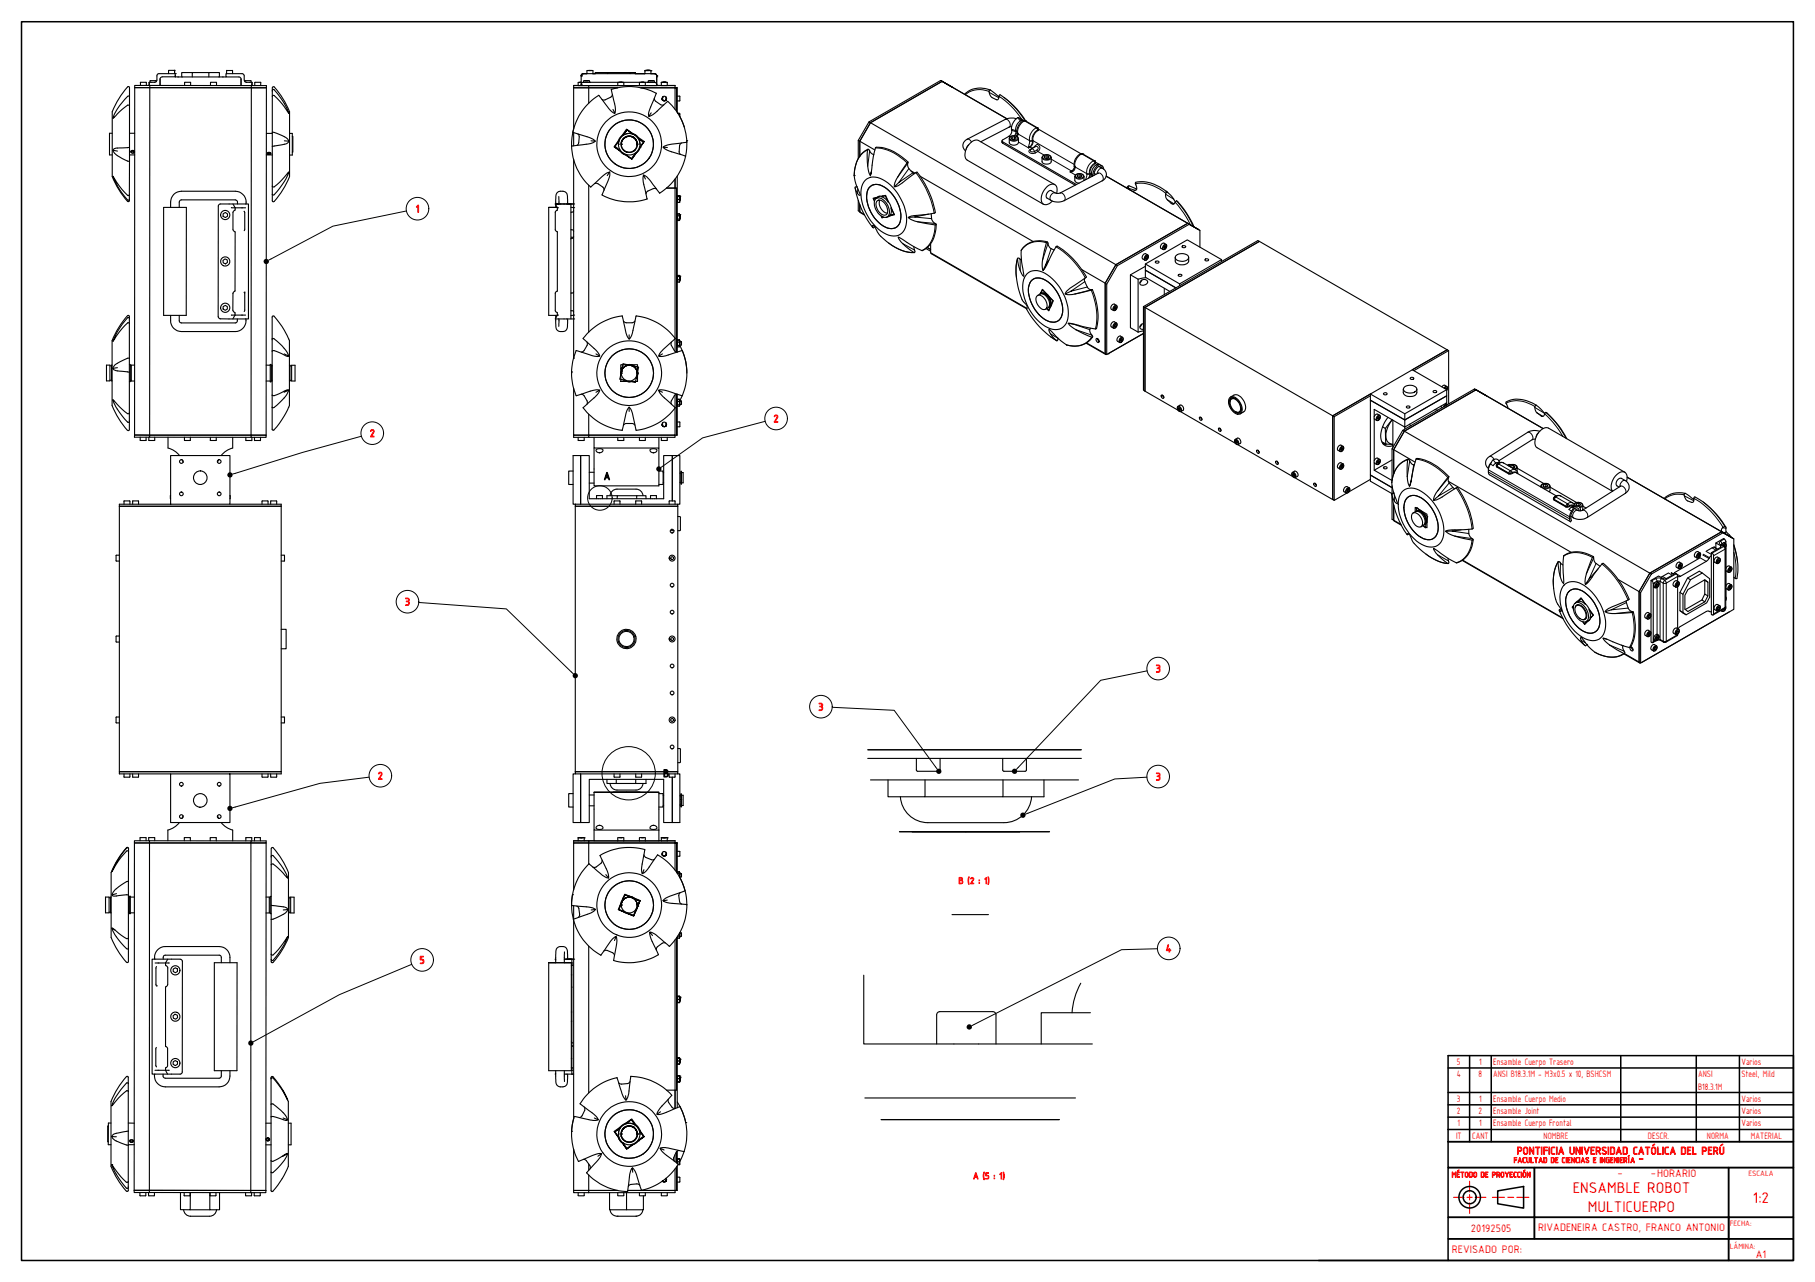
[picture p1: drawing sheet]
<svg xmlns="http://www.w3.org/2000/svg" width="841mm" height="594mm" viewBox="0 0 841 594" stroke-linecap="round" stroke-linejoin="round" font-family="sans-serif">
<defs><g id="words">
<g font-size="7.7" fill="#f00">
<text x="729" y="553">ENSAMBLE ROBOT</text>
<text x="812" y="557">1:2</text>
<text x="736" y="562">MULTICUERPO</text>
</g>
<g font-size="5.4" fill="#f00">
<text x="750" y="545">-</text>
<text x="765" y="545">-HORARIO</text>
<text x="682" y="571">20192505</text>
<text x="713" y="570">RIVADENEIRA CASTRO, FRANCO ANTONIO</text>
<text x="673" y="581">REVISADO POR:</text>
<text x="814" y="583">A1</text>
</g>
<g font-size="5.3" fill="#f00">
<text x="193" y="98">1</text>
<text x="358" y="196">2</text>
<text x="171" y="202">2</text>
<text x="188" y="281">3</text>
<text x="535" y="312">3</text>
<text x="379" y="329">3</text>
<text x="175" y="361">2</text>
<text x="535" y="362">3</text>
<text x="540" y="441">4</text>
<text x="194" y="447">5</text>
<text x="703" y="535">PONTIFICIA UNIVERSIDAD CATÓLICA DEL PERÚ</text>
<text x="759" y="538">-</text>
</g>
<g font-size="5.3">
<text x="280" y="222">A</text>
<text x="307" y="360">B</text>
</g>
<g font-size="4.6" fill="#f00">
<text x="444" y="410">B (2 : 1)</text>
<text x="675" y="494">5</text>
<text x="685" y="494">1</text>
<text x="692" y="494">Ensamble Cuerpo Trasero</text>
<text x="807" y="494">Varios</text>
<text x="675" y="499">4</text>
<text x="685" y="499">8</text>
<text x="692" y="499">ANSI B18.3.1M - M3x0.5 x 10, BSHCSM</text>
<text x="787" y="499">ANSI</text>
<text x="807" y="499">Steel, Mild</text>
<text x="787" y="505">B18.3.1M</text>
<text x="675" y="511">3</text>
<text x="685" y="511">1</text>
<text x="692" y="511">Ensamble Cuerpo Medio</text>
<text x="807" y="511">Varios</text>
<text x="675" y="516">2</text>
<text x="685" y="516">2</text>
<text x="692" y="516">Ensamble Joint</text>
<text x="807" y="516">Varios</text>
<text x="675" y="528">IT</text>
<text x="675" y="522">1</text>
<text x="682" y="528">CANT</text>
<text x="685" y="522">1</text>
<text x="692" y="522">Ensamble Cuerpo Frontal</text>
<text x="715" y="528">NOMBRE</text>
<text x="764" y="528">DESCR.</text>
<text x="791" y="528">NORMA</text>
<text x="807" y="522">Varios</text>
<text x="811" y="528">MATERIAL</text>
<text x="451" y="546">A (5 : 1)</text>
</g>
<g font-size="3.9" fill="#f00">
<text x="810" y="545">ESCALA</text>
<text x="801" y="568">FECHA:</text>
<text x="801" y="579">LÁMINA:</text>
</g>
<g font-size="3.8" fill="#f00">
<text x="701" y="539">FACULTAD DE CIENCIAS E INGENIERÍA</text>
<text x="673" y="546">MÉTODO DE PROYECCIÓN</text>
</g>
</g></defs>
<!-- layer: Visible (ISO) -->
<g fill="none" stroke="#000" stroke-width=".51">
<path d="M65 40v-2h3v2M69 38v2M69 38h3M69 40v1h-7v-1h61v1h-7v161M70 37v1M70 37h2v1M72 38h.1M78 34v-1h3v1M81 35v-1h-8v4h-1M81 35v1zM86 38v2M86 38h.1"/>
<path d="M86 38h2v2M89 34h-5v2M97 36v-2h5v2M97 34h-8v2M98 38v2M98 38h.1M98 38h2v2M105 36h-30h-1v4M105 34v-1h3v1M111 36h-6v-2h8v4h1M111 36h1v4M114 37v1"/>
<path d="M114 37h2v1M114 38h.1M114 38h3v2v-2M116 40v1h-47v161h-7v1h7v-1h47M117 38h.1M118 38v2M118 38h3M121 38v2M266 40v1h7v-1M268 40h1M268 40h-2h7M269 38h.1"/>
<path d="M269 38h-1v2M269 39v1h17M270 38l-1 1M270 38h33M271 37h2v1h-3zM271 37h2zM272 34h3M272 34v-1h3v1M272 34h-2l-1 1v4M273 33h1zM275 34h24M276 34h16"/>
<path d="M281 34h10zM282 34h10M282 34h-6M286 40h3M286 40v-2h3v2M287 38h1zM289 40h7M291 34h2zM294 34h-2h2M296 40h3M296 40v-2h3v2M297 38h1z"/>
<path d="M299 34h3M299 34v-1h3v1M300 33h1zM301 37h2v1h-3zM301 37h2zM302 34h2v1M303 38h.1M303 38l1 1M303 34l1 1M304 35v4M304 39v1h-5M304 35v5v-1"/>
<path d="M304 39h.1M304 40h2M306 40v-2h3v2M306 40h3M306 38h3M307 38h1zM309 40h4M313 40h-40M313 40v11M436 37l6 4zM436 37l-33 19v1l-5 8M53 54l-1 1"/>
<path d="M60 45a15 15 0 0 0-7 8l-1 2 2-1a11 11 0 0 1 6-5M60 45v-4v-1l-4 5-4 7v30l3 6 4 5M60 45v4M60 49v19M62 41h61v161h-61zM126 42h1l3 3 4 8-2-3a12 12 0 0 0-6-6v1M127 40l-1 1v20M127 40l4 6 3 6v30l-4 7-3 5-1-1v-3M273 41v7M284 44l-1 1-3 1h-1M284 51l1 2a11 11 0 0 0-1-8l-1-3a25 25 0 0 1 21 1l-1 3a11 11 0 0 0-2 8M285 53l-2-2-5-7a25 25 0 0 0-12 17l3 1a12 12 0 0 1 7 3h-2"/>
<path d="M286 41h-20v19l-1 8M302 52l-1 2a20 20 0 0 0 8-7 24 24 0 0 1 9 19l-9 1-2 1M303 46l1 1 2 1 2 1M307 46h.1M307 45h.1M307 46a1 1 0 0 0 1 1 1 1 0 0 0 1-1M307 46h2M307 45v1M309 46h.1M309 45h.1M309 45v1M313 41h1z"/>
<path d="M313 41v11M313 41h-16M314 41v12M314 47h1M314 45h1M315 53h-1h1M315 53l2 6M315 53v1M315 45h.1M315 45v2M317 59h.1M403 56l-5 9"/>
<path d="M442 41l-5-3-34 19-5 8v7v-7M458 42l5 3-1 1-3-1zM459 42a11 11 0 0 0-12 2M463 45v-1a31 31 0 0 1 12 12M467 55l-30-17-34 19 114 66-5 8 1 1v32M469 59l-15 7M471 55h-3h-2l-18 10a3 3 0 0 0-1 5M473 55h.1M473 55h-1a6 6 0 0 0-3 6l-1 2-4 3 35 20M473 55l1 1M474 56a4 4 0 0 0-3 6l-1 1M481 60l-6-4a5 5 0 0 0-4 7"/>
<path d="M481 60l20 11M481 60h.1M52 62h-1v10h1M54 70h-2a12 12 0 0 0 8 5M60 68l-6 1-2 1M60 68v7M60 75v15M60 62h2M60 72h2M61 70h.1M61 71a.7 .7 0 0 1 0-1 .7 .7 0 0 1 1 1M62 70h.1"/>
<path d="M123 72h3M123 62h3M124 71h.1M124 71a.7 .7 0 0 1 1 0M124 71h1l-1 1zM125 71h-1v1M125 71v1M125 71h.1M126 61l2 1a8 8 0 0 1 6 3h-2M126 61v7M126 68v18M134 65l-2 2-6 1"/>
<path d="M134 80h.1M134 62h1v10h-1M135 63v8M265 68a26 26 0 0 0 9 19l2-3a12 12 0 0 1 7-4l-2 1M266 74v92M266 61v7M268 62v1v3l-1 1M276 65l-2 2-9 1M283 80a21 21 0 0 1-4 10 26 26 0 0 0 21 2l-1-3a12 12 0 0 1-1-8l1 2M285 68l2 2M287 65a5 5 0 0 1 5-3 5 5 0 0 1 5 5M287 65l-2 3"/>
<path d="M287 65v2M287 70l3 2zM288 71l2 1M288 71h1M289 70h1M289 72h1M290 71v1M290 72l3 2 2-3-2 3zM290 70h.1M291 60l-2 3zM291 60l2 2zM293 70l1-1z"/>
<path d="M293 63l1 1M294 64l1 1M294 64a4 4 0 0 0-6 3M294 64h.1M294 63l2 1zM294 71l-1 3-3-2M295 65v2a4 4 0 0 0-3-4 4 4 0 0 0-4 4 4 4 0 0 1 4-4 4 4 0 0 1 3 4M295 65h.1M295 67h.1M296 64l2 2zM296 69h.1M297 68l-2 3"/>
<path d="M297 68h.1M298 66l-2 2M299 66l-2 2 2-2-9-6-5 8 2 2-2-2M309 68h-2a20 20 0 0 0 11 4M316 66l-1 1v4v1M318 72a26 26 0 0 1-12 17l-5-6-3-2M318 65v7M398 65v9M398 65l7 5M402 69a14 14 0 0 0-5 18M405 72l-3-3a14 14 0 0 0 1 11v1M405 72h.1"/>
<path d="M421 75a18 18 0 0 0-15-6l-3 12 1-1M422 79l2 1M464 65l1 1 33 20M469 64h2l-2 1v-1zM469 64h.1M470 63v2M470 64l-1 1M478 69l-1 1M480 68l-2 1M484 72l2 1h-2zM484 72v1M485 72v1"/>
<path d="M485 73h.1M498 77h.1M498 77l-1 2M508 75l1 1M508 75l-1-1-5-3a4 4 0 0 0-4 6M509 77h1M509 76a4 4 0 0 0-3 6M509 77l2 1M509 77a5 5 0 0 0-2 4M510 76l1 1M510 78a3 3 0 0 1 3 2 3 3 0 0 1-2 4l-18 9a7 7 0 0 1-8-2 2.4 2.4 0 0 1 2-3l2 2 2-1 18-9M511 78v-1a1.9 1.9 0 0 0-2-1 1.9 1.9 0 0 0-2 2l-1 4"/>
<path d="M60 90a12 12 0 0 1-6-6l-2-2 5 8 2 3 1-1M60 90v3h-1M76 96h10v50h-10zM103 99l1-1 1 1v1l-1 1-1-1zM107 96h2M108 95l1 1M108 99v7M109 96h5M109 96l-1 2M110 95v-2h-1h-25l-1 1v2M113 98v9M114 95a5 5 0 0 0-5-6h-25a6 6 0 0 0-5 7"/>
<path d="M126 86a10 10 0 0 0 6-5l2-1-4 7a4 4 0 0 1-4 3M126 86v4M254 96h4zM254 96v50h4M257 95v1M258 96h1M258 96v1l-1 1v9l1 1v27l-1 1v8l1 1v1M259 91v4M259 95h-2h4M259 95h-1h3M261 95h2M263 95h2"/>
<path d="M263 95h3zM263 95a5 5 0 0 0-1-6 3 3 0 0 0-4 0l-1 6 1 1M265 96h1M265 95v53M266 98h-1M273 86v68M276 85h1l2 2 1 1M304 88l-1-1-3 2-1 1M309 87h4zM313 83v74M313 87v76M314 82v81h-1l-2-3v-1"/>
<path d="M314 94h.1M314 91h.1M314 99v3M314 91h1h-1M314 91v3M314 99h.1M314 100h1M314 99h1M314 94h1M314 91h1M314 92h1M315 100v2"/>
<path d="M315 99v1M315 91h.1M315 91h-1h1M315 99h.1M315 91v3M315 99v3M315 100v1M315 100h.1M315 91v2M315 92v1M396 87a41 41 0 0 0 8 18M396 87h1l1 4-1-2z"/>
<path d="M398 93v5v-3M400 99l-2-1 3 2M401 84a8 8 0 0 1 10 1 20 20 0 0 1 8 21 6 6 0 0 1-10 2 22 22 0 0 1-9-23zM403 87a6 6 0 0 1 9 1 14 14 0 0 1 4 16 6 6 0 0 1-9-1 14 14 0 0 1-4-16zM406 92a4 4 0 0 1 5 3 3 3 0 0 1-1 6 7 7 0 0 1-4-9zM406 92h-1v1M406 93a3 3 0 0 1 5 3 2.1 2.1 0 0 1-1 4 2.1 2.1 0 0 1-3-2l-1-2zM406 92h-1M407 91h3l2 3M407 91l-2 1v1M408 93a5 5 0 0 0 3 6M408 91l-2 1"/>
<path d="M408 91l4 3M410 91h-2h1M410 91l2 3M412 94l1 2M412 94h.1M412 100h-1M413 100l-2 1M413 96l1 3-2 1 1-2v-2M413 96l1 4h-2l1-1M416 85l-2 2 2-1 9-6a33 33 0 0 1 8 19l-11 1-1 1M424 80l-3-2v-3l-6 8-1 4M426 82l53 30"/>
<path d="M431 99l1 3 2 2h-3a18 18 0 0 1-10-3h3M489 86l-36-21a6 6 0 0 0-5 9l35 21M490 90a2.8 2.8 0 0 0-1-4 2.8 2.8 0 0 0-4 1 6 6 0 0 0-1 8h2l2-2M499 81h2v1h-1h-1zM499 81v1M500 81l1 1M500 82h.1M502 84v-2a2.4 2.4 0 0 0-2-2 2.4 2.4 0 0 0-2 2v2l2 1M507 80l1 1M513 82l43 25M523 86l-1 1M525 89l2-1-1-3a15 15 0 0 1 15 4"/>
<path d="M527 88l-4-2v1l1 1M540 89h1a7 7 0 0 1 3 5h-1l-2-1-1-2zM545 94v-1l3 3 5 9M108 106l1 2v27l-1 1v8M265 106l1 1M266 110l-1 1M314 102h.1M314 102h1M405 105h-1v-1l1 1a21 21 0 0 0 19 12M408 100l1 1v-1M410 101h-1M429 115l2 1"/>
<path d="M430 115l1 1M431 113l1 5 44 25M431 117l45 26M434 104a12 12 0 0 1-7 12l-11-6a16 16 0 0 0 8 7l-1-3M471 120l2 1M471 120a27 27 0 0 0 5 22v1a36 36 0 0 0 14 15M485 112a10 10 0 0 0-12 4l1 12a11 11 0 0 1-3-8M488 116l-2-1-1-3-2 9v4M531 120h.1M531 119h1l-1 1zM531 119h.1M531 119h1"/>
<path d="M539 114h1l-1 1zM540 114v1M540 114h.1M545 119v2a4 4 0 0 0 6 0v-2M545 118a4 4 0 0 1 6 2 4 4 0 0 1-6-1zM550 103l-33 20h1l-5 9M555 106l-5-3-33 20-5 8v33M555 106l1 1v8M555 106l-5-3 1 1-33 19M103 121l1-1h1v2h-2zM113 135v9M266 135l-1 1"/>
<path d="M314 130v1M314 128h.1M314 128v3M314 131h1M314 130h1M314 128h1M315 128v3M315 128h.1M315 128v2M315 129v1M476 127a8 8 0 0 1 11 1 20 20 0 0 1 7 22 7 7 0 0 1-11 0 21 21 0 0 1-8-21zM478 130a7 7 0 0 1 10 2 13 13 0 0 1 3 16 7 7 0 0 1-10-2 15 15 0 0 1-3-16z"/>
<path d="M480 137a4 4 0 0 1 5 4 1.9 1.9 0 0 1-1 3 1.9 1.9 0 0 1-2-2l-2-3zM481 137a4 4 0 0 1 4 0 4 4 0 0 1 1 4v1l-2 1M482 136h.1M482 136a4 4 0 0 1 4 2 4 4 0 0 1 0 4M482 136l1-2 5 5-1 2M482 136a4 4 0 0 1 5 5M483 136a4 4 0 0 1 3 6M483 134l5 5M483 134l-1 2M485 123l-2 2 6-11a30 30 0 0 1 14 15l-7 5-2 2M488 139l-1 2M501 125l11 6v33"/>
<path d="M503 129l-1 1 2 3 1 1h1M506 134l-2 1a16 16 0 0 1-10 1l2-1M506 134a25 25 0 0 1 2 18l-13-2M524 127l3 2M527 129v25M528 130a1.6 1.6 0 0 1 3-1 1.5 1.5 0 0 1 0 3h-3zM529 130l-1 1M531 123l-7 4v25l3 2M531 122l16 10M531 129h-4M546 127h2a.8 .8 0 0 1-1 1 .8 .8 0 0 1-1-1zM566 121v-1l-16-9-19 11v3l14 8-14-8v3l11 7"/>
<path d="M566 120l-19 12M59 146l-4 6-3 6v30l3 6 4 5M59 146h1v2M60 148v-1a29 29 0 0 0-8 11l2-2a12 12 0 0 1 6-6M60 148v2M60 150v16M79 146a6 6 0 0 0 5 8h25a5 5 0 0 0 5-6M83 146v3l1 1h25l1-1v-1M101 147l1 1h13v-53h-13h-1v52M103 142h1h1v1l-1 1-1-1zM107 146h2M108 144l1 2"/>
<path d="M109 146h5M109 146l-1 2M126 157a16 16 0 0 1 8 8l-2-1M257 148h9M257 148a5 5 0 0 0 2 5 3 3 0 0 0 3 0l1-5M257 146v1M258 146h1M258 146l-1 2M259 148v3M265 144l1 1M266 146h-1M272 159v1l-1 2-2 1"/>
<path d="M289 149l1 1h3l1-1M292 155v2M313 157a25 25 0 0 0-18-10l-1 3a11 11 0 0 1-2 7 22 22 0 0 1-4-11 25 25 0 0 0-18 11l3 2a12 12 0 0 1 5 6l-2-1M313 157l-6 5-2 3M313 157v6M314 158v3l1-1v-1M314 158h.1M314 159h1M314 158h1M315 158v1M315 158v3M315 158h.1"/>
<path d="M316 158v2M316 159l-1-1 1 1v1h-1a27 27 0 0 1 3 13M487 142h-1M487 142l-1 2M487 141l-1 3-1-1 1 1M487 141h.1M490 158a6 6 0 0 1-4-6l8 8M490 157v1M494 160h.1M498 150h-3a24 24 0 0 0 11 6 3 3 0 0 1-1-4M506 156a10 10 0 0 1-12 4M509 157v2a.9 .9 0 0 1-1-1 .9 .9 0 0 1 1-1v1"/>
<path d="M517 142v1zM517 151v1zM517 142v1M517 150v1M517 142h.1M519 158h1M519 157h1l-1 1zM519 157v1M520 157h.1M529 150l-1 1M530 142h1v39h-1zM530 142l53-31 1 1-53 30"/>
<path d="M530 150a1.3 1.3 0 0 0-2 1 1.4 1.4 0 0 0 2 2M530 153l-3 1M531 142l87 51M49 169h2v8h-2zM51 176h1M51 170h1M52 169v8M54 170l-2 1a4 4 0 0 0 5 1h3M60 166a11 11 0 0 0-8 5M60 166v6M60 169v8M60 172v19"/>
<path d="M60 176h1M60 170h1M62 169h-1v8h1M123 177h2M123 169h2M125 169h1v8h-1zM126 176h.1M126 170h.1M126 163v-16l1-1 4 5 3 7v31M126 163l1-1 7 3M126 163v20M126 169v8"/>
<path d="M134 169v8M134 176h1M134 170h1M135 169h2v8h-2zM265 172v1M266 180v22h7M278 165h-3l-8-3a25 25 0 0 0 0 21l3-1a11 11 0 0 1 8-1l-2 1M288 173v-1l-1 4h3M288 170v1M289 176l1 1M289 169l-1 5v-1M289 171a4 4 0 0 1 4-2 4 4 0 0 1 2 4 4 4 0 0 0-3-4 4 4 0 0 0-4 4z"/>
<path d="M291 169h1h-3l-1 3a4 4 0 0 1 4-3 4 4 0 0 1 3 4M292 169l1 1M292 177h.1M293 169l1 1M294 177h1h-4h1M295 175h.1M295 173h.1M295 174v3M295 170l-2-1 3 1-2 7h-3M295 173h1M295 174h.1M296 173l-1 1v-5h-7v8h3h-3"/>
<path d="M296 173h.1M307 164l-2 1a20 20 0 0 0 11-3 25 25 0 0 1 0 21M314 160v1M314 160h1M512 164h1l17-9-17 9M512 164l-9-5 10 5M651 180a4 4 0 0 1 6 1 3 3 0 0 1-4 1 3 3 0 0 1-3-2zM668 179l1-1 1 1v2M670 180h.1M671 162v25M671 162l-87-50-53 30v39l15 9M671 162l-17 9"/>
<path d="M671 162l-16 10M52 185l1 1M60 191v1a10 10 0 0 1-6-6l-2-1 2 4a14 14 0 0 0 6 7v-1M60 191v8h-1M126 189v10a33 33 0 0 0 8-10M126 183v6M132 182l2-1h-1l-6 2h-1M134 181l-2 3a12 12 0 0 1-6 5M269 183h2l1 3v1M273 192v10M278 181l-2 3-6 5a26 26 0 0 0 18 10l1-3a12 12 0 0 1 3-7 21 21 0 0 1 3 10 26 26 0 0 0 18-10M289 197l1-1h3l1 1"/>
<path d="M292 189v2M305 181h3l8 2M307 182l-2-1a11 11 0 0 0 5 6l3 2M307 197h.1M307 196h.1M307 197a1 1 0 0 0 1 1 1 1 0 0 0 1-1M307 197h2M307 196v1M309 197h.1M309 196h.1M309 196v1M311 187v-1l2-3h1v19h-1"/>
<path d="M313 189v13h-40M313 183v6M313 183v19M314 198h1M314 196h1M314 188h.1M314 185v3M314 185h.1M314 185v1M314 186h1M314 185h1M314 188h1"/>
<path d="M315 186v2M315 185v1M315 185v3M315 185h.1M315 196h.1M315 196v2M316 186v1M316 186h-1h1v1h-1M316 183l-1 3v-1M539 183v1M546 189h1v1zM546 189h.1"/>
<path d="M547 189v1M547 190h-1M547 191l26 14M556 193l1 1M565 198l1 1M570 184a5 5 0 0 1 6 7 2.2 2.2 0 0 1-2 1 2.2 2.2 0 0 1-3-1 5 5 0 0 1-1-7zM570 185a4 4 0 0 1 4 2 4 4 0 0 1 0 4 5 5 0 0 1-4-6zM570 184a5 5 0 0 1 5 0 5 5 0 0 1 2 5v2l-2 1M571 185a4 4 0 0 1 3 2 4 4 0 0 1 0 4 4 4 0 0 1-3-6zM571 184l-1 2M573 191h2M573 185h-2"/>
<path d="M575 189l-1 2M618 193v39v-1zM618 193l36-22 16 10v2l-19 12M618 193v38l-18-10M635 183l16 9v3l-16-10zM635 183l-17 10M637 193v-3l14 8 19-11v-4l-19 12v3M637 194v20M638 193h1l-1 1zM639 193v1M639 193h.1M641 198l1 1v7"/>
<path d="M643 193a10 10 0 0 0-2 13l2 1 2-1M645 194l-3 5M645 195a8 8 0 0 0-1 10l1 1h-3l-2-1M645 195v12M650 199l1 1-5 8h-1zM650 180a3 3 0 0 0 3 4 3 3 0 0 0 3-2l1-2M651 200l113 66-4 8v1M651 195l-16-10v35l10 6-10-6v3l10 6v-4M653 197h1M665 190h1M668 188v1M670 187l1 1"/>
<path d="M670 188h.1M670 181l-19 11M683 180l-33 19M689 183l-5-2-33 19-5 8M712 188a2.1 2.1 0 0 0 0 3l2 2a1.3 1.3 0 0 0 2 0 1.3 1.3 0 0 0 0-2 29 29 0 0 1 10 12M712 188a12 12 0 0 0-14-1l1 2M712 188l4 4M713 200a7 7 0 0 0-5 0l-18 12a3 3 0 0 0 0 5M715 199l-32-19 1 1-33 19M65 203v1M68 203v1h-3M69 203v1"/>
<path d="M69 203h47M72 203v1h-3M78 203v5l3 1 2 2M79 211h28v23h-28zM84 213l1 1M85 203l1 1h2v-1M97 203l1 1h2v-1M101 213v1M108 203v5l-3 1-3 2M114 203v1M116 202h7v1h-7zM117 203v1h-3"/>
<path d="M118 203v1M121 203v1h-3M266 218h-2v7h2M268 203v1h3v-1M273 202h40v1h-40zM273 202h-7v1h7M273 219h2M275 203v5h30v17h-30v-17M276 208a1.5 1.5 0 0 1 2 0 1.5 1.5 0 0 1 1 1 1.5 1.5 0 0 1-2 1 1.5 1.5 0 0 1-1-2zM286 203v1h3v-1M296 203v1h3v-1M301 208a1.5 1.5 0 0 1 2 0 1.5 1.5 0 0 1 1 1 1.5 1.5 0 0 1-2 1 1.5 1.5 0 0 1-1-2z"/>
<path d="M305 218h2v7h-2M305 203v5M306 203v1h3v-1M307 219h1M315 219h.1M315 218l1 6zM316 219h1v5h-1M573 204v2zM573 204l-1 1M573 204v1M573 205h.1M573 206l26 15"/>
<path d="M583 209l1 1M592 214v1M599 219l1 2zM599 220h.1M600 220h.1M621 216l1 1M621 208h1M621 216h1l-1 1zM621 208h1l-1 1zM622 216h-1M622 208h-1M622 216h.1"/>
<path d="M622 208h.1M637 214v4M638 214h1l-1 1zM639 214h.1M641 206h1M641 205h.1M645 213l-8 5 8 5M645 208v14M646 208v12M646 208l10 6M652 213a12 12 0 0 0-7 11M655 215h-1l-1-2a15 15 0 0 0-1 9l1 3"/>
<path d="M693 216a2.2 2.2 0 0 1 4-1l6 3v1M695 214h-1l-2 2M695 214a2.2 2.2 0 0 0-3-1 2.2 2.2 0 0 0-1 2 5 5 0 0 0-1 5l38 22M699 216a2.4 2.4 0 0 1 4 1v1M700 216h.1M700 215l-1 1M701 216h1l-1 1M701 216h-1M701 216v1M701 217h.1M703 219l18 11M703 217l12 7"/>
<path d="M711 203l-1 1-16 10M753 219l-35-21a6 6 0 0 0-6 9l35 21a7 7 0 0 1 6-9l1 2v2M55 235h75v123h-75zM57 234l1-2h2v2M61 234l1-2h2v2M79 234h-24v1M79 230v1M107 230v1M107 234h23v1h-75M121 234l1-2h2v2M125 234l1-2h2v2M267 234h47v1h-47z"/>
<path d="M267 235h47v123h-47zM267 234h-1v-23h3v23v-23h4v20h35v-20h4v21v-21h3v23h-1M273 224h2M276 231l1-1h2v1M285 232v2M285 232h2M285 232h.1M286 227h9l2 1 1 2M286 227l-3 1v2M286 230h-5v1M287 232h.1M287 232v2"/>
<path d="M295 232v2M295 232h.1M295 232h2v2M295 231v-1h4v1M295 230h-9v1M301 231l1-1h2v1M307 224h1M310 234v-2h3v2M314 239h1M315 239v1M315 223h.1M315 240v5"/>
<path d="M600 220l-1 1M609 224l1 1M624 229l-6 3M624 227l1 1M624 227h1l-1 1zM624 227h.1M625 227h.1M635 222l-10 6M645 224l3 9a4 4 0 0 1-3-4M645 229v3a38 38 0 0 0 7 16M645 224h.1M645 230v11h1"/>
<path d="M646 229h-1M646 229h.1M646 228v1M650 228a7 7 0 0 1 10 1 21 21 0 0 1 8 21 7 7 0 0 1-10 2 22 22 0 0 1-10-22zM652 231a7 7 0 0 1 10 2 14 14 0 0 1 3 15 6 6 0 0 1-9 0 15 15 0 0 1-4-17zM654 238a4 4 0 0 1 5 4 1.9 1.9 0 0 1-1 2 1.9 1.9 0 0 1-3-1l-1-2zM655 238a4 4 0 0 1 4 0 4 4 0 0 1 1 5l-2 1M656 237v-2l5 3v7l-2-1 1 1 1-3M656 237h1h2M657 237a4 4 0 0 1 3 6M659 237l3 2-1 3M659 237l1 2 1 3"/>
<path d="M659 237l-2-2-1 2a4 4 0 0 1 4 6M666 230l-2 2a12 12 0 0 0 7-4l4-2a11 11 0 0 1 4 7l2 5 2 7-13 1M671 223l57 33M671 221a20 20 0 0 0-15-8l-3 12 1-2M674 226l-2-2-1-3-5 7-2 4M714 226a2.2 2.2 0 0 1 2-2 2.2 2.2 0 0 1 2 1v3M715 225h2v1h-1l-1-1M716 225v1M716 224l1 2M718 226l13 7M720 231a2.2 2.2 0 0 1 3-1l6 3 1 2M728 239v2v1"/>
<path d="M729 237l-1 2M729 237h.1M729 234v1M729 234a2.5 2.5 0 0 1 4 0v3M729 236v1M729 236a1.3 1.3 0 0 1 2-1 1.3 1.3 0 0 1 1 2M730 236h.1M731 233v1M731 234l-2 1-2 1M732 233v1l-1 1M732 233l-2 1h2M732 233v1"/>
<path d="M732 237a2.1 2.1 0 0 0-2-3 2.1 2.1 0 0 0-2 3 5 5 0 0 0 0 5M733 235h2M750 226a2.1 2.1 0 0 1-1-3 2.1 2.1 0 0 1 2-1l2 1a3 3 0 0 1 0 6l-18 11a7 7 0 0 1-7-1M751 225l-18 12h-1l-3-1M751 225h.1M754 221l49 28-5-3-34 20-4 8M781 229a10 10 0 0 0-10 2M785 232l-4-3a2.2 2.2 0 0 0 1 3l2 1 1-3a38 38 0 0 1 15 14M55 257h-1v3h1M130 257h2v3h-2M311 258l1 1h-1zM311 245v1h1"/>
<path d="M314 246h1M315 245v1M646 241v-7v7l3 2M646 241l3 2M653 247l-1 1 1-1a22 22 0 0 0 13 13l5 1M661 242l-1 1M678 260l46 27M678 260l46 26M681 245v3l2 2h-1a21 21 0 0 1-12-4h3M683 250a11 11 0 0 1-8 11l-11-7a14 14 0 0 0 7 7v-2M738 258a12 12 0 0 0-13 0v12a15 15 0 0 1-3-10l2 2M787 257h1l-1 1z"/>
<path d="M787 257v1M787 257h1M788 258l-12 7M791 255l3-1h1v-2l2 1v1l-4 2M793 257l-2 3-12 7h-2M793 256l1 1v28h-1zM794 254h2M794 254h.1M795 252l4-2 1 1v1M796 260l1-1-1 2zM796 260h1M796 260h.1"/>
<path d="M798 252h.1M798 252l2 2v27l-1 1M798 247v-1l5 4M799 253h.1M799 251l1 1M799 251l-1 1M799 251v1M799 247h1a1.3 1.3 0 0 0 0-2 1.3 1.3 0 0 0-2-1v1v1l-34 20h1M800 252v2M800 254v23M800 246l2 3M803 252l2 11a5 5 0 0 1-1 5l-1-1"/>
<path d="M722 260a23 23 0 0 0 2 23h-1v-1M725 271a8 8 0 0 1 10 1 20 20 0 0 1 8 22 7 7 0 0 1-11 1 21 21 0 0 1-8-22zM727 274a6 6 0 0 1 9 2 14 14 0 0 1 4 16 7 7 0 0 1-9-2 15 15 0 0 1-5-15zM730 280a5 5 0 0 1 6 4 2.7 2.7 0 0 1-1 4 2.7 2.7 0 0 1-4-2 6 6 0 0 1-1-6zM731 278l-1 1M732 278l-2 1M732 278h-1l2-1 2 3M735 280l3 5-2 3M735 280l-2-3-2 2 4 1M736 268l-1 3 1-1 7-9a34 34 0 0 1 12 17l-10 4-1 1M741 262l-2-1-1-3-3 8v5M750 269l10 5"/>
<path d="M754 278l1 4 2 2M760 274v33l-7-4a15 15 0 0 1-20-7v-1a4 4 0 0 0 2 4M760 274v33M765 269v16M765 266l33-19 5 3v32l-43 25v-32zM766 272h1M768 269l1 2a1.4 1.4 0 0 1-2 1M768 271h.1M768 269l-1 1a1.4 1.4 0 0 0-1 1 1.4 1.4 0 0 0 1 1M768 271h-1l1 1M768 269h.1M768 269l1 2"/>
<path d="M768 271l-1 1zM768 269v1M773 266l-3 2M777 271h.1M777 270l1 1M777 270l1 1h-1zM777 272v19l14-8h2M777 267l-1-1-4 2-3-1-4 2 1 1v27v1h-1v-4M777 267h.1M777 267v2M778 262l1 1M778 262h1l-1 1z"/>
<path d="M778 275h2v9M779 262h-1M779 262h.1M782 268l1 1-3 6M789 278l-8 4M789 266l3 2v9l-1 2-10 6-3-2v-8l4-7 5-3 2 1-6 3M790 269l1 1v6M790 269v6l1 1-1 3M791 270l-1-1-8 4-1 3v6l1 1 8-4-1-1 1-3M796 260v1M800 277v1M800 263l1-1 1 1a1.5 1.5 0 0 1 0 1 1.5 1.5 0 0 1-1 1l-1-1"/>
<path d="M800 272l1-2 1 1a1.5 1.5 0 0 1 0 2 1.5 1.5 0 0 1-1 0h-1M801 264h1M801 272l1 1M801 264h1l-1 1zM801 272h1l-1 1zM801 264h.1M801 272h.1M802 264h.1M802 272h.1M54 295v2l1 1M55 295h-1M130 292h3v9h-3"/>
<path d="M311 296h1v1h-1zM723 283a40 40 0 0 0 11 16M729 281v1M729 281h.1M730 281a2 2 0 0 1 2-1 2 2 0 0 1 2 2 3 3 0 0 1 0 5h-1M730 281a4 4 0 0 1 4 6 4 4 0 0 1-4-6zM731 280v1M734 288v1l1-1M735 287h-1M735 288l-1 1M736 283l1 3M736 287l-2 2-1-1"/>
<path d="M736 282l2 3M737 287l-2 1M738 285l-1 1M743 296l10 4h3M745 296h-2a20 20 0 0 0 10 7l-1-4M747 283h-3a12 12 0 0 0 8 1h5M752 299h.1M756 300a.9 .9 0 0 1 1 0 .9 .9 0 0 1-1 1l-1-1M756 300l1 1M757 284a22 22 0 0 1-1 16M764 294h1l-1 1zM764 285h1l-1 1z"/>
<path d="M764 293v1M764 285v1M764 293l1 1M764 285h1M765 285v8M766 296l1 1M767 297h-1M767 300h.1M767 297l-1 1M767 296h1M768 294l1 1a1.4 1.4 0 0 1-2 2M768 295v1"/>
<path d="M768 296h-1M768 295v1h-1zM768 294h.1M768 297l4 1M769 295a1.3 1.3 0 0 0-2-1 1.3 1.3 0 0 0-1 1v2h1M777 293h.1M777 292l1 1M777 292l1 1h-1zM777 294v1l-5 3M778 283l3 2M796 282h.1M796 281l1 1"/>
<path d="M796 281l1 1h-1zM799 282h.1M799 282l-5 3M799 282v1l-1-1M800 281a1.5 1.5 0 0 1-1 2 1.5 1.5 0 0 1-2 0M801 283l-40 24M752 303l8 4M760 307h.1M767 300v1zM767 300v1M55 332h-1v3h1M130 332h2v3h-2"/>
<path d="M311 333h1v1h-1zM57 359l1 1h2v-1M61 359l1 1h2v-1M79 359h-24v-1h75v1h-23M79 359h28v22h-28zM121 359l1 1h2v-1M125 359l1 1h2v-1M267 358h47v1h-47zM267 359h-1v22h3v-22v22h4v-20h35v20h4v-21v21h3v-22h-1M285 359v1M287 359v1M287 360h-2"/>
<path d="M295 359v1M297 359v1h-2M310 359v1h3v-1M312 347h-1M314 353h1M314 347h1M315 347h.1M315 347v6M315 353h.1M402 351h99M402 347h99M425 351v6h10l1-6"/>
<path d="M465 351v6h10l1-6M85 378l-1 1M101 378v1M266 368h-2v6h2M273 373h2M273 368h2M275 367v18h30M281 361v2h5v-2M283 363l1 2 2 1M284 367h13zM295 361v2h-9M298 363l-1 2-2 1h-9"/>
<path d="M299 361v2h-4M305 367h-30h30v23M305 368h2v6h-2M307 373h1M307 369h1M315 369h.1M315 373h.1M316 371h.1M315 371v-2l1 2M315 372l1 2zM315 369v-1l1 1M316 371v1"/>
<path d="M316 371l-1 1M316 369h1v4h-1M403 361h97M411 361v8h18v-8M417 369a13 13 0 0 0 13 12h35a13 13 0 0 0 13-12M465 361v8h-36M484 361v8h-19M59 393l-3 3-5 8v30l4 6 4 6M60 393h-1l-3 3-4 8 4-7 3-3 1 1M60 393v2M60 393h.1M60 395l-1 14"/>
<path d="M62 391h61v161h-61zM62 390h7v1h-7zM65 388v2M65 388h3M68 388h.1M68 388v2M69 388v2M69 388h3M69 391h47v-1h7v1h-7v161h-47zM69 390h47M72 388h.1M72 388v2"/>
<path d="M83 381l-2 2-3 2v5M85 388h3M85 388v2M88 388v2M97 388v2M97 388h3M100 388v2M102 381l3 2 3 2v5M114 388v2M114 388h3M114 388h.1M117 388h.1"/>
<path d="M117 388v2M118 388v2M118 388h3M118 388h.1M121 388h.1M121 388v2M126 397a15 15 0 0 1 7 8v2l-1-2a10 10 0 0 0-6-4M126 393v8M126 393h1l2 3 5 8v30l-3 7-4 5M268 388h3v2h-3zM269 388h1zM275 385v5h11"/>
<path d="M275 390h-9v1h7v-1h40M276 383a1.4 1.4 0 0 1 2-1 1.4 1.4 0 0 1 1 2h-2zM279 399v1l-3 2h-1M286 390h3M286 390v-2h3v2M287 388h1zM289 390h7M296 390h3M296 390v-2h3v2M297 388h1zM298 396l1 1 3 1h1M301 383a1.4 1.4 0 0 1 2-1 1.4 1.4 0 0 1 1 2h-2z"/>
<path d="M306 390v-2h3v2M306 390h3M306 390h-7M307 396h.1M307 395h.1M307 396a1 1 0 0 0 1 1 1 1 0 0 0 1-1M307 396h2M307 395v1M307 388h1zM309 396h.1M309 395h.1M309 395v1"/>
<path d="M309 390h4M313 391h1zM313 391h.1M313 391v13M313 390v1M313 391v12M313 391h-47v21M313 391h-40v9M314 391v13M314 397h1M314 394h1M315 395h.1"/>
<path d="M315 395v2M417 385h69M423 385h50zM49 416h2v7h-2zM51 416h.1M51 416v7M54 414l-2 1h1h6M59 409a12 12 0 0 0-7 6M59 409v6M59 415v20M59 416v7M60 416h.1"/>
<path d="M60 415v8zM60 416h2M123 416h2v7h-2M125 416h.1M126 420h2a6 6 0 0 1 5 1l-2 1M126 420v6M126 415h-1v8h1M126 401v19M133 407h.1M134 416v7M134 416h1M135 416h1v7h-1z"/>
<path d="M265 420l1 6M265 420h3a12 12 0 0 1 8 1l-2 1M265 415v4M266 420v6M267 420l1 1 1 3-1 1M273 400l6 6 3 1M273 400a27 27 0 0 0-8 20M287 420h.1M288 418l2-3 3 1-3-1-3 6M288 418v1M288 418l-1 3M289 417a4 4 0 0 1 4-1 4 4 0 0 1 2 3 4 4 0 0 0-3-3 4 4 0 0 0-4 3z"/>
<path d="M289 416h.1M291 415h1M291 415l3 1zM293 416h-3l-2 2M293 416l2 2v1M293 416l3 1zM294 416l1 1M295 420h.1M296 420l-1 2M296 419h.1M296 418h.1M296 417l-2 7"/>
<path d="M297 417l-1 3 1-3-8-3-2 7 2 2-2-2M298 405a22 22 0 0 1 1-11 25 25 0 0 0-21 3l1 2a13 13 0 0 1 3 8l-1-2M298 403v2a11 11 0 0 0 5-6l2-3a26 26 0 0 1 12 17M309 417h-2a20 20 0 0 0 11 2 25 25 0 0 1-8 19l-6-5-3-1M314 404h.1M314 404v1M314 404h1M314 405h.1M314 405h1M315 404h.1M315 404v2M315 405v-1v3a27 27 0 0 1 3 12"/>
<path d="M315 405h1M315 405h1v1h-1M315 414v1v3l1 1M316 405v1M317 413l-7 2-3 2M317 413h.1M51 423h.1M52 430l1 1a8 8 0 0 0 6 4M53 431l-1-1 1 3a14 14 0 0 0 6 7v-1M59 435v11M60 423h.1M60 423h2"/>
<path d="M125 423h.1M126 426v16M133 421a10 10 0 0 1-7 5M134 423h1M266 426a26 26 0 0 0 12 17l2-3a11 11 0 0 1 5-6v2M266 426v92l-1 6M266 426h.1M273 438v68M276 421l-2 2-8 3M287 421l3 2M288 422h.1M289 423h3"/>
<path d="M291 423l3 1M291 423l3 1 1-2-1 2zM293 424h.1M294 424h.1M295 422h-1M295 421h.1M295 420v1M302 434l-1-2a21 21 0 0 0 4 10 25 25 0 0 1-21 3l1-3a11 11 0 0 0 0-8M308 437h-1l-2 2-1 1M313 436v78l-2-1-1-2v-2M313 435v70h-4M314 434v79"/>
<path d="M314 434v1M314 435h1M315 434h-1v1M315 433v2M315 432v3M316 432v2M316 433l-1-1 1 1v1h-1M441 424h17M72 444a5 5 0 0 1 5-5h25a6 6 0 0 1 5 7M72 446h5M73 448l-1 9M76 444v-1h1h25l1 3"/>
<path d="M77 446h1M77 446v1M77 458v27l1 1v8l-1 1v1M77 448l1 1M78 456l-1 1M78 444l-1 2M78 448v8M80 449l1-1 1 1v1l-1 1-1-1zM84 444h-14v54h14M84 445l1 1M85 445l-1 52-1 1M99 446h11v50h-11z"/>
<path d="M126 442v1l2-2 5-7v2a26 26 0 0 1-7 9M126 445v1M126 442v3M254 446v50h11v-50M257 444h.1M257 444v1M257 446h4M257 446h-3h11h-4M261 444h1zM262 441l-1 5M262 444h3v54M262 444h4"/>
<path d="M263 444h2zM263 444a5 5 0 0 0-1-5h-2a3 3 0 0 0-3 4v3M265 448h.1M265 452h.1M265 457h.1M280 441l1-1 3 2 1 1M400 452v32h106M501 456l-3 6-1 7M80 471l1-1h1v2h-1h-1zM265 469h.1M265 473h.1M314 464v1"/>
<path d="M314 462h.1M314 465h.1M314 462v3M314 465h1M314 463h1M314 462h1M315 462h-1h1M315 462h.1M315 465h.1M315 462v3M315 462v2M315 463v1"/>
<path d="M434 470v14M435 469h25h1l1 1M436 469h-1l-1 1M462 470v14M505 469h-23v15M72 496h5M72 485v9M72 494h.1M77 496h1M77 496l1 2M80 492l1-1 1 1v1l-1 1-1-1zM103 496l-1 3v1h-25l-1-1v-1"/>
<path d="M107 496a6 6 0 0 1-5 8h-25a5 5 0 0 1-5-6M126 500v-1l2 2 5 9v-2a27 27 0 0 0-7-9v13M257 498h.1M257 496v3a4 4 0 0 0 3 5h1a3 3 0 0 0 2-5v-1M257 497v1M261 498h4M261 496l1 5M265 496h.1M265 495h.1M265 491h.1M265 483h.1M265 498h1"/>
<path d="M314 493h.1M314 498h.1M314 490v1M314 493h1M314 498v1M314 490h.1M314 490v2M314 492v1M314 490h1h-1M314 499v1M314 500v1h1M314 499h1h-1"/>
<path d="M314 492h1M314 500h1M315 490h.1M315 498h.1M315 498h-1h1M315 490v3M315 498v1M315 490h-1M315 493h.1M315 499v2M315 490v1M315 499h.1"/>
<path d="M315 491v1M315 500v1M52 512h.1M59 502l-3 3-4 7 1-1a11 11 0 0 1 6-5M59 502v-3l-4 4-4 7v30l4 7 4 5v-21M59 502v4M59 506v18M126 512l4 3 3 4-2-1M126 518l6 1h1M126 512v6M126 518v20M131 505l3 6v29l-3 6-5 6v-9"/>
<path d="M266 517a25 25 0 0 0 2 21l3-1a12 12 0 0 1 8-2l-2 1M266 517h.1M266 517l9 2h2M271 513v2l-2 2v1M290 510l-1-2-3-9a25 25 0 0 0-17 13l2 2a12 12 0 0 1 6 5l-2-1M292 501l-1 1h-3h-1M293 519l1 2zM306 515l-2 1a22 22 0 0 0 11-3 26 26 0 0 1 2 21M311 508l-2 2a12 12 0 0 0-5 6M311 508a25 25 0 0 0-19-9v3a12 12 0 0 1-2 8v-2M311 508h.1M314 511l2 4 2 5"/>
<path d="M314 501h.1M314 501h1M315 501h.1M401 509h97M408 519h83M50 522v7M51 520h-1v10h1M54 527h-2a7 7 0 0 0 5 3l2 1M59 524l-6 1-1 2M59 524v7M59 530h3M59 520h3"/>
<path d="M60 528v1M60 528a.7 .7 0 0 0 1 1 .7 .7 0 0 0 1-1M62 528v1M123 520h3M123 531h3M123 528h.1M125 528h.1M126 538v5M131 536l2-1-7 3M133 535l-1 2a12 12 0 0 1-6 6M134 520h1v11h-1M266 533v19h20h-13v-8"/>
<path d="M270 537l1 1 2 2v2M273 539v3M279 535a23 23 0 0 1-7 8 26 26 0 0 0 19 9v-3a12 12 0 0 1 2-8v2M285 524l2-1zM285 524l2 3M287 527l1 3M287 525a5 5 0 0 1 5-5 5 5 0 0 1 5 5M287 527v1M287 527l1 2M287 527h.1M288 525v2M288 527l1 1"/>
<path d="M288 527h.1M288 530l2 2 3-1-3 1zM289 530l2 2 2-2M289 528h.1M289 523l1-1-2 2zM290 521l3-2zM294 529h.1M294 522a4 4 0 0 0-6 3M294 522h-1h1M294 522h.1M294 528l-1 1M295 522l1 1z"/>
<path d="M295 523v2a4 4 0 0 0-3-3 4 4 0 0 0-4 3 4 4 0 0 1 4-3 4 4 0 0 1 3 3M295 525h.1M295 526h.1M295 525a4 4 0 0 1-2 4 4 4 0 0 1-4-1M296 529l-3 2M296 524l2 3zM296 524h.1M297 524l-4-5-8 5 2 3-2-3M297 524l2 3-3 2 3-2M297 524h.1M298 527l-2 1M306 532h2l9 2"/>
<path d="M308 533l-2-1a23 23 0 0 0 8 7 26 26 0 0 1-17 13l-3-9-1-2M313 535v3M313 534v5M314 533v6M314 537h.1M314 537v2M314 538h1M314 540h1M315 533l-2 1-1 2v2M315 537h.1M315 537h-1h1M315 537v3"/>
<path d="M317 534l-2 4M59 547v1l-2-1-5-7 4 7 3 4v-1M62 552h7v1h-7zM65 553v1h2l1-1M69 553v1h2l1-1M84 553v8h4v-8M85 553v1M88 553v1h-3M97 553v8h5v-8M97 554h3M97 553v1M100 553v1"/>
<path d="M114 553v1h2l1-1M118 553v1h2l1-1M123 552h-7v1h-47M123 552v1h-7M266 552h7v1h-7zM268 553v1h3v-1M282 553v8h8v-8M286 553v1h3v-1M291 552h22v1h-40M296 553v1h3v-1M296 549h-1h-3l-1 1M298 554v7h-8"/>
<path d="M306 553v1h3v-1M307 547h.1M307 547l1 1 1-1M307 547a1 1 0 0 0 1 0 1 1 0 0 0 1-1v1M309 547h.1M309 547l-1 1-1-1M313 542v10M313 541v11M314 540l-1 12M314 548h1M314 546h1M315 546h.1"/>
<path d="M315 546v2M85 561l1 1 2 2h9M88 561h9M100 561v1l-3 2M283 561a5 5 0 0 0 7 3 9 9 0 0 0 7-2l1-1"/>
<circle cx="308" cy="46" r="1.1"/>
<circle cx="61" cy="70" r=".5"/>
<circle cx="62" cy="70" r=".7"/>
<circle cx="292" cy="67" r="4"/>
<circle cx="292" cy="67" r="11"/>
<circle cx="292" cy="67" r="5"/>
<circle cx="292" cy="67" r="15"/>
<circle cx="470" cy="65" r="2.3"/>
<circle cx="485" cy="74" r="2.3"/>
<circle cx="104" cy="100" r="2.1"/>
<circle cx="531" cy="119" r="1.5"/>
<circle cx="539" cy="114" r="1.5"/>
<circle cx="549" cy="114" r=".7"/>
<circle cx="104" cy="121" r="2.1"/>
<circle cx="536" cy="121" r=".7"/>
<circle cx="559" cy="120" r=".7"/>
<circle cx="104" cy="143" r="2.1"/>
<circle cx="516" cy="142" r="1.5"/>
<circle cx="516" cy="151" r="1.5"/>
<circle cx="519" cy="157" r="1.5"/>
<circle cx="292" cy="173" r="15"/>
<circle cx="292" cy="173" r="4"/>
<circle cx="292" cy="173" r="11"/>
<circle cx="654" cy="176" r=".7"/>
<circle cx="308" cy="197" r="1.1"/>
<circle cx="539" cy="184" r=".8"/>
<circle cx="547" cy="189" r="1.5"/>
<circle cx="556" cy="194" r=".8"/>
<circle cx="565" cy="199" r=".8"/>
<circle cx="638" cy="193" r="1.5"/>
<circle cx="642" cy="183" r=".7"/>
<circle cx="652" cy="189" r=".7"/>
<circle cx="665" cy="182" r=".7"/>
<circle cx="84" cy="214" r=".9"/>
<circle cx="102" cy="214" r=".9"/>
<circle cx="574" cy="205" r="1.5"/>
<circle cx="583" cy="209" r=".8"/>
<circle cx="592" cy="215" r=".8"/>
<circle cx="600" cy="220" r="1.5"/>
<circle cx="621" cy="208" r="1.5"/>
<circle cx="621" cy="216" r="1.5"/>
<circle cx="638" cy="214" r="1.5"/>
<circle cx="642" cy="217" r=".7"/>
<circle cx="84" cy="229" r=".9"/>
<circle cx="93" cy="221" r="3"/>
<circle cx="102" cy="229" r=".9"/>
<circle cx="609" cy="225" r=".8"/>
<circle cx="624" cy="227" r="1.5"/>
<circle cx="311" cy="246" r=".9"/>
<circle cx="311" cy="259" r="1.4"/>
<circle cx="787" cy="257" r="1.5"/>
<circle cx="796" cy="260" r="1.5"/>
<circle cx="311" cy="271" r=".9"/>
<circle cx="777" cy="271" r="1.5"/>
<circle cx="778" cy="262" r="1.5"/>
<circle cx="290" cy="296" r="4"/>
<circle cx="311" cy="284" r=".9"/>
<circle cx="311" cy="296" r="1.4"/>
<circle cx="764" cy="285" r="1.5"/>
<circle cx="764" cy="293" r="1.5"/>
<circle cx="777" cy="293" r="1.5"/>
<circle cx="796" cy="282" r="1.5"/>
<circle cx="311" cy="309" r=".9"/>
<circle cx="766" cy="300" r="1.5"/>
<circle cx="311" cy="334" r="1.4"/>
<circle cx="311" cy="321" r=".9"/>
<circle cx="311" cy="346" r=".9"/>
<circle cx="84" cy="363" r=".9"/>
<circle cx="84" cy="378" r=".9"/>
<circle cx="93" cy="371" r="3"/>
<circle cx="102" cy="378" r=".9"/>
<circle cx="102" cy="363" r=".9"/>
<circle cx="308" cy="396" r="1"/>
<circle cx="292" cy="419" r="4"/>
<circle cx="292" cy="419" r="11"/>
<circle cx="292" cy="419" r="15"/>
<circle cx="81" cy="450" r="2.1"/>
<circle cx="81" cy="471" r="2.1"/>
<circle cx="81" cy="493" r="2.1"/>
<circle cx="61" cy="529" r=".8"/>
<circle cx="61" cy="529" r=".5"/>
<circle cx="124" cy="528" r=".8"/>
<circle cx="124" cy="528" r=".5"/>
<circle cx="124" cy="528" r=".7"/>
<circle cx="292" cy="525" r="11"/>
<circle cx="292" cy="526" r="15"/>
<circle cx="292" cy="525" r="4"/>
<circle cx="292" cy="526" r="5"/>
<circle cx="292" cy="526" r="11"/>
</g>
<g fill="#000">
<circle cx="81" cy="33" r=".3"/>
<circle cx="81" cy="34" r=".3"/>
<circle cx="269" cy="39" r=".3"/>
<circle cx="269" cy="35" r=".3"/>
<circle cx="271" cy="37" r=".3"/>
<circle cx="273" cy="33" r=".3"/>
<circle cx="274" cy="33" r=".3"/>
<circle cx="288" cy="38" r=".3"/>
<circle cx="298" cy="38" r=".3"/>
<circle cx="299" cy="33" r=".3"/>
<circle cx="300" cy="33" r=".3"/>
<circle cx="301" cy="33" r=".3"/>
<circle cx="302" cy="33" r=".3"/>
<circle cx="302" cy="37" r=".3"/>
<circle cx="304" cy="35" r=".3"/>
<circle cx="304" cy="40" r=".3"/>
<circle cx="304" cy="36" r=".3"/>
<circle cx="308" cy="38" r=".3"/>
<circle cx="307" cy="45" r=".3"/>
<circle cx="474" cy="56" r=".3"/>
<circle cx="475" cy="56" r=".3"/>
<circle cx="481" cy="59" r=".3"/>
<circle cx="287" cy="67" r=".3"/>
<circle cx="288" cy="67" r=".3"/>
<circle cx="290" cy="72" r=".3"/>
<circle cx="295" cy="67" r=".3"/>
<circle cx="297" cy="68" r=".3"/>
<circle cx="297" cy="67" r=".3"/>
<circle cx="318" cy="65" r=".3"/>
<circle cx="471" cy="62" r=".3"/>
<circle cx="498" cy="77" r=".3"/>
<circle cx="501" cy="71" r=".3"/>
<circle cx="502" cy="71" r=".3"/>
<circle cx="507" cy="74" r=".3"/>
<circle cx="510" cy="78" r=".3"/>
<circle cx="259" cy="95" r=".3"/>
<circle cx="265" cy="95" r=".3"/>
<circle cx="266" cy="95" r=".3"/>
<circle cx="266" cy="96" r=".3"/>
<circle cx="314" cy="99" r=".3"/>
<circle cx="314" cy="91" r=".3"/>
<circle cx="315" cy="91" r=".3"/>
<circle cx="315" cy="99" r=".3"/>
<circle cx="396" cy="81" r=".3"/>
<circle cx="265" cy="110" r=".3"/>
<circle cx="113" cy="135" r=".3"/>
<circle cx="314" cy="128" r=".3"/>
<circle cx="315" cy="128" r=".3"/>
<circle cx="266" cy="148" r=".3"/>
<circle cx="266" cy="146" r=".3"/>
<circle cx="265" cy="172" r=".3"/>
<circle cx="266" cy="166" r=".3"/>
<circle cx="288" cy="173" r=".3"/>
<circle cx="288" cy="172" r=".3"/>
<circle cx="295" cy="173" r=".3"/>
<circle cx="513" cy="164" r=".3"/>
<circle cx="670" cy="188" r=".3"/>
<circle cx="693" cy="214" r=".3"/>
<circle cx="694" cy="215" r=".3"/>
<circle cx="701" cy="219" r=".3"/>
<circle cx="720" cy="230" r=".3"/>
<circle cx="727" cy="234" r=".3"/>
<circle cx="728" cy="235" r=".3"/>
<circle cx="735" cy="299" r=".3"/>
<circle cx="315" cy="371" r=".3"/>
<circle cx="268" cy="388" r=".3"/>
<circle cx="269" cy="388" r=".3"/>
<circle cx="271" cy="388" r=".3"/>
<circle cx="288" cy="388" r=".3"/>
<circle cx="298" cy="388" r=".3"/>
<circle cx="306" cy="388" r=".3"/>
<circle cx="307" cy="388" r=".3"/>
<circle cx="308" cy="388" r=".3"/>
<circle cx="309" cy="388" r=".3"/>
<circle cx="265" cy="415" r=".3"/>
<circle cx="288" cy="419" r=".3"/>
<circle cx="295" cy="419" r=".3"/>
<circle cx="296" cy="420" r=".3"/>
<circle cx="291" cy="423" r=".3"/>
<circle cx="72" cy="457" r=".3"/>
<circle cx="264" cy="444" r=".3"/>
<circle cx="265" cy="444" r=".3"/>
<circle cx="265" cy="446" r=".3"/>
<circle cx="265" cy="447" r=".3"/>
<circle cx="266" cy="444" r=".3"/>
<circle cx="315" cy="462" r=".3"/>
<circle cx="265" cy="496" r=".3"/>
<circle cx="265" cy="498" r=".3"/>
<circle cx="265" cy="485" r=".3"/>
<circle cx="265" cy="495" r=".3"/>
<circle cx="265" cy="483" r=".3"/>
<circle cx="315" cy="499" r=".3"/>
<circle cx="315" cy="491" r=".3"/>
<circle cx="52" cy="540" r=".3"/>
<circle cx="123" cy="528" r=".3"/>
<circle cx="265" cy="524" r=".3"/>
<circle cx="287" cy="525" r=".3"/>
<circle cx="288" cy="525" r=".3"/>
<circle cx="288" cy="530" r=".3"/>
<circle cx="295" cy="525" r=".3"/>
<circle cx="296" cy="529" r=".3"/>
<circle cx="297" cy="525" r=".3"/>
<circle cx="318" cy="520" r=".3"/>
<circle cx="307" cy="547" r=".3"/>
<circle cx="286" cy="564" r=".3"/>
<circle cx="295" cy="564" r=".3"/>
</g>
<!-- layer: Visible Narrow (ISO) -->
<g fill="none" stroke="#000" stroke-width=".46">
<path d="M458 42a11 11 0 0 0-11 2M458 43l5 2M463 45a36 36 0 0 1 11 10M465 45l6 6 4 5M466 55a2.2 2.2 0 0 1 2 2 2.2 2.2 0 0 1 0 2M469 60l2 1M472 55l1 1M473 55l1 1M474 56h1M475 56l5 3M475 56a6 6 0 0 0-3 6M475 56h.1"/>
<path d="M480 59a5 5 0 0 0-3 6h1M480 59l1 1a5 5 0 0 0-3 5M480 59h1M480 59l1 1M480 59h.1M402 69a13 13 0 0 0-6 12M403 70l-1 7M405 72h.1M406 69a21 21 0 0 1 14 6M421 76l-5 6M421 78l-5 7 7-5M424 80a45 45 0 0 1 9 19"/>
<path d="M448 65h1l1 1M449 67l-1 2M465 66h.1M467 63h1M468 64a2.5 2.5 0 0 0 4 0M468 64a1.8 1.8 0 0 1 2-1 1.8 1.8 0 0 1 1 1 1.8 1.8 0 0 1-2 1 1.8 1.8 0 0 1-1-1zM471 63h.1M471 62h1M472 62l-1 1M472 62l5 3v4M472 66l5 3M477 65h1"/>
<path d="M477 69v1a1.6 1.6 0 0 0 1 1 1.6 1.6 0 0 0 2 0M477 69h.1M477 68v1M477 68l1 1M477 70h1h1M478 69l1 1M478 69l1-1a1.5 1.5 0 0 1 3 0 1.5 1.5 0 0 1-1 2M478 69h-1M478 69h.1M478 65h.1M479 65l-1 2-1 1M479 65l-1 3h-1"/>
<path d="M479 65l19 11M479 70l1 1M480 68h1l-1 2M480 70h1M480 70h-1M481 70l3 2M481 70l-1 1M481 61v-1a5 5 0 0 0-2 5M483 73a2.5 2.5 0 0 0 4 0M483 72a1.7 1.7 0 0 1 2 0 1.7 1.7 0 0 1 2 1 1.7 1.7 0 0 1-2 1 1.7 1.7 0 0 1-2-2zM487 74l10 5M496 80l2 1"/>
<path d="M497 79l-1 1M497 79h.1M497 79v1M498 78l-1 1M498 77h.1M498 77v2l-2 1M498 77l6 3-1 3M501 71h.1M501 71l6 3M501 71a6 6 0 0 0-3 6M501 71h1M507 75a5 5 0 0 0-3 6l1-1"/>
<path d="M507 75v1a5 5 0 0 0-2 4M507 74h.1M507 74l1 1M507 74v1M508 75v1a4 4 0 0 0-3 4M508 75l-1 1M509 76h-1M510 77h.1M511 78a2.5 2.5 0 0 0-3 2M397 87v3M430 99l-6 2h8M489 89a2.3 2.3 0 0 0-2 4"/>
<path d="M491 89a2.3 2.3 0 0 1 2 4M498 82a2.4 2.4 0 0 0 4 0M498 81a1.8 1.8 0 0 1 3-1 1.8 1.8 0 0 1 1 2 1.9 1.9 0 0 1-2 1 1.9 1.9 0 0 1-2-2zM502 83l1 1M503 83h.1M505 80l-1 1M505 80v2M505 80l-1 3M505 80l1 1M509 80a2.2 2.2 0 0 1 2 1 2.2 2.2 0 0 1 0 3M523 87h-1M523 87l3 1"/>
<path d="M526 85a17 17 0 0 1 14 5M540 90l4 2M540 89h1M541 93l3 1M543 94l1 1M545 94l3 5 4 5M545 93l5 7 3 5M405 105h-1M412 113a18 18 0 0 0 11 4M418 113l6 3M425 103l8 1M433 104a13 13 0 0 1-6 12"/>
<path d="M471 120v3v5M485 112a10 10 0 0 0-12 4M486 113l-3 7M487 115l-2 8 1-2M489 114a37 37 0 0 1 14 15M531 119l1-1a1 1 0 0 1 0 2 1 1 0 0 1-2 0zM532 118a1.8 1.8 0 0 0-2 3M539 114l1-1a1 1 0 0 1 0 2 1 1 0 0 1-1 0zM540 113a1.6 1.6 0 0 0-1 3M473 120v5M503 131l-7 4 8-2M506 134a29 29 0 0 1 2 18"/>
<path d="M506 134l-8 2M539 134v2M487 155l3 2M487 156l3 2M498 150l7 3M499 153l7 2M506 156a10 10 0 0 1-12 4M516 142h1a1 1 0 0 1 0 1 1 1 0 0 1-1 0zM516 150h1a1 1 0 0 1 0 1 1 1 0 0 1-1 0zM517 142a1.6 1.6 0 0 0-1 2M517 150a1.6 1.6 0 0 0-1 2M519 157l1-1a1 1 0 0 1 0 2 1 1 0 0 1-1 0z"/>
<path d="M520 156a1.6 1.6 0 0 0-1 3M669 180l1-1v2M670 179l-1 1M546 189a1.2 1.2 0 0 1 1 0 1.2 1.2 0 0 1 0 2l-1-1zM546 188a1.6 1.6 0 0 1 1 3M638 193h1a1 1 0 0 1 0 1 1 1 0 0 1-1 0zM639 192a1.6 1.6 0 0 0-1 3M651 198v1M670 187l-1 2M671 188l-1-1-1 1M698 187a13 13 0 0 1 13 1M711 189l5 2"/>
<path d="M712 191l3 2M714 193h1M716 192l4 4 4 6M716 191l5 5 5 7M572 204a1.1 1.1 0 0 1 2 0 1.1 1.1 0 0 1-1 2l-1-1zM572 204a1.6 1.6 0 0 1 2 2M599 219a1.1 1.1 0 0 1 1 1 1.1 1.1 0 0 1 0 1l-1-1zM599 219a1.6 1.6 0 0 1 1 2M621 207h1a1 1 0 0 1 0 1 1 1 0 0 1-1 1zM622 215a1 1 0 0 1 0 2 1 1 0 0 1-1 0zM622 215a1.6 1.6 0 0 0-1 2M622 207a1.6 1.6 0 0 0-1 2"/>
<path d="M638 213h1a1 1 0 0 1 0 1 1 1 0 0 1-1 1zM639 213a1.6 1.6 0 0 0-1 2M652 213a11 11 0 0 0-7 11M653 214l-1 7M655 215l-1 7M656 213a25 25 0 0 1 15 8M690 218l37 21M690 219l37 21M690 212h1l1 1M691 215l1 1M691 214l-1 3M692 213l1 2"/>
<path d="M693 216l1 1M694 215v2M694 217l5 3M694 216l5 3M694 216h.1M694 215h.1M694 215l6 3M694 215v1M697 215h-3M699 219h1M699 219v1M699 219l1-1v1"/>
<path d="M699 219h.1M699 216a1.8 1.8 0 0 1 2-1 1.8 1.8 0 0 1 2 2h-1M700 218l1 1h-1M702 218h-2M703 219l-4 1M703 219h-1h-1M703 217l-1 1M708 200a2.3 2.3 0 0 1 2 4M713 200l-1 3M625 226a1 1 0 0 1 0 2 1 1 0 0 1-1 0zM625 226a1.6 1.6 0 0 0-1 2M645 229h.1"/>
<path d="M646 229v3M671 221l-5 7M672 224l-6 6 7-4M675 226a41 41 0 0 1 7 19M714 225v1M715 225a1.7 1.7 0 0 1 2-1 1.7 1.7 0 0 1 1 2 1.7 1.7 0 0 1-2 0 1.7 1.7 0 0 1-1-1zM718 225l-1 1h-2M720 231v1M720 230v2M720 232l6 3M720 231l6 4M720 230h1"/>
<path d="M721 230l5 3M721 230l-1 1M721 230h.1M723 230h-2M726 235h.1M726 233v2M726 233l1 1-1 1M727 236l1 1M729 233h-3M729 234l-3 1M729 234a2 2 0 0 1 2-1 2 2 0 0 1 2 1l-1 1M729 235l-1-1-1 1"/>
<path d="M729 235h-1M730 235h.1M731 237a2.3 2.3 0 0 0-2 3M733 236a2.4 2.4 0 0 1 2 4M733 234l-1 1M751 225a2.4 2.4 0 0 1 2 4M753 223a2.5 2.5 0 0 0-2 2M780 229h-4l-5 2M780 230l5 2M785 231a37 37 0 0 1 13 13M789 233l6 5 4 6M652 247h.1"/>
<path d="M661 257l6 3 4 1M666 257l5 3M674 248l8 2M677 246h-4l8 1M682 250a11 11 0 0 1-7 11M725 258a13 13 0 0 1 13 0M738 259l-3 7M787 257v-1a1.1 1.1 0 0 1 1 2 1 1 0 0 1-2 0zM788 256a1.8 1.8 0 0 0-2 3M788 258l3 2M789 257l3 2M789 257l3 1"/>
<path d="M791 255l2 2M793 254l2 1M796 259a1 1 0 0 1 1 1 1.1 1.1 0 0 1-2 1zM797 259a1.6 1.6 0 0 0-2 2M797 251v1h1M797 251l1 1M797 252l2 1M797 253v1M798 252h.1M798 247h1M798 245h2M798 253l2-1v2"/>
<path d="M799 253v1M799 253l-6 3M799 250l-2 1M799 253h.1M799 254l-5 4M799 254v27M800 252l-2 1M800 254h-1M800 251h-1M801 248v1M803 256l1 5v7M803 253l2 7"/>
<path d="M722 261a19 19 0 0 0-2 12M723 261v6M740 261l-4 7 5-4M742 261a43 43 0 0 1 12 17M754 279l-7 4 7-1M767 270h-1M767 268l1 1M767 268h3l-1 1M767 268l-2 1M767 271l1-1a1 1 0 0 1 0 2 1 1 0 0 1-1 0zM768 269h.1M768 269h1"/>
<path d="M768 272v22M768 270a1.6 1.6 0 0 0-1 2M769 269l2 1M769 269v27M770 268l1 1M770 267l2 1M771 270h1M771 270v27M771 269l1 1M771 269v1M772 270v27l5-3M773 266l2 1"/>
<path d="M774 265l2 1h-1M776 265l3 2M777 266l-6 3M777 270h1a1 1 0 0 1 0 1 1 1 0 0 1-2 0zM777 267h.1M777 267l-5 3M778 270a1.6 1.6 0 0 0-2 2M778 262l1-1a1 1 0 0 1 0 2 1 1 0 0 1-1 0zM779 261a1.6 1.6 0 0 0-1 2M800 277v1M801 263h1a1 1 0 0 1 0 1 1 1 0 0 1-1 1zM801 271h1a1 1 0 0 1 0 2 1 1 0 0 1-1 0z"/>
<path d="M802 263a1.6 1.6 0 0 0-1 2M802 271a1.6 1.6 0 0 0-1 2M724 283h-1M733 297l2 1M746 299l7 3M751 299h1M756 284a21 21 0 0 1-1 16M756 283l-8 1M764 293a1 1 0 0 1 1 1 1 1 0 0 1-2 0zM764 285a1 1 0 0 1 1 1 1 1 0 0 1-2 0zM765 293a1.6 1.6 0 0 0-2 2M765 284a1.8 1.8 0 0 0-2 3"/>
<path d="M767 300v-1a1.1 1.1 0 0 1 1 2 1 1 0 0 1-2 0zM767 297h-1M768 299a1.8 1.8 0 0 0-2 3M768 295a1 1 0 0 1 0 1 1 1 0 0 1-1 0zM768 296h1M768 294a1.6 1.6 0 0 0-1 3M769 296v1M769 296l2 1M771 297v1M771 297h1v1M777 292h1a1 1 0 0 1 0 1 1 1 0 0 1-2 0zM778 292a1.6 1.6 0 0 0-2 2"/>
<path d="M796 281h1a1 1 0 0 1 0 1 1 1 0 0 1-2 0zM797 281a1.6 1.6 0 0 0-2 2M798 283h.1M799 281v1M799 281l-5 4M800 281a1.1 1.1 0 0 1-1 2 1 1 0 0 1-1 0M800 281h-1M739 302a12 12 0 0 0 13 1"/>
</g>
<g fill="#000">
<circle cx="471" cy="62" r=".2"/>
<circle cx="498" cy="77" r=".2"/>
<circle cx="728" cy="235" r=".2"/>
<circle cx="798" cy="252" r=".2"/>
<circle cx="768" cy="269" r=".2"/>
</g>
<!-- layer: Border (ISO) -->
<g fill="none" stroke="#000" stroke-width=".7">
<path d="M10 10h821v574h-821zM671 495h160M681 489v40M691 489v40M751 489v40M786 489v40M806 489v40M671 506h160M671 512h160M671 518h160M671 523h160v-34h-160v40M671 529h160v12h-160z"/>
<path d="M831 523v6h-160M671 541h40v23h-40zM694 552l12-2v10l-12-2zM711 541h90v23h-90zM801 541h30v23h-30zM671 574h130v10h-130zM671 564h40v10h-40zM711 564h90v10h30v-10h-30v10h-90zM801 574h30v10h-30zM611 584h60"/>
<circle cx="681" cy="555" r="5"/>
<circle cx="681" cy="555" r="3"/>
</g>
<!-- layer: Detail Boundary (ISO) -->
<g fill="none" stroke="#000" stroke-width=".46">
<circle cx="278" cy="231" r="6"/>
<circle cx="291" cy="358" r="12"/>
</g>
<!-- layer: Border (ISO) -->
<path d="M673 555h5M680 555h2M681 547v5M681 554v2M681 557v5M684 555h5M692 555h5M699 555h2M703 555h5" fill="none" stroke="#f00" stroke-width=".46"/>
<!-- layer: Symbol (ISO) -->
<g fill="none" stroke="#000" stroke-width=".46">
<path d="M188 98l-34 7-30 16M355 195l-29 8-20 14M167 202l-27 8-32 10M194 279l41 3 31 30M532 311l-22 4-39 42M386 328l28 1 20 27M171 360l-23 3-40 11M531 360l-14 1-42 16M536 440h-16l-70 35M191 447l-34 14-40 22"/>
<circle cx="193" cy="97" r="5"/>
<circle cx="360" cy="194" r="5"/>
<circle cx="172" cy="201" r="5"/>
<circle cx="189" cy="279" r="5"/>
<circle cx="537" cy="310" r="5"/>
<circle cx="380" cy="327" r="5"/>
<circle cx="176" cy="359" r="5"/>
<circle cx="537" cy="360" r="5"/>
<circle cx="542" cy="439" r="5"/>
<circle cx="196" cy="445" r="5"/>
</g>
<g fill="#000">
<circle cx="123" cy="121" r="1.2"/>
<circle cx="305" cy="217" r="1.3"/>
<circle cx="107" cy="220" r="1.3"/>
<circle cx="267" cy="313" r="1.2"/>
<circle cx="435" cy="357" r="1.2"/>
<circle cx="470" cy="357" r="1.2"/>
<circle cx="107" cy="375" r="1.3"/>
<circle cx="474" cy="378" r="1.2"/>
<circle cx="449" cy="476" r="1.3"/>
<circle cx="116" cy="483" r="1.2"/>
</g>
<use href="#words"/>
</svg>
